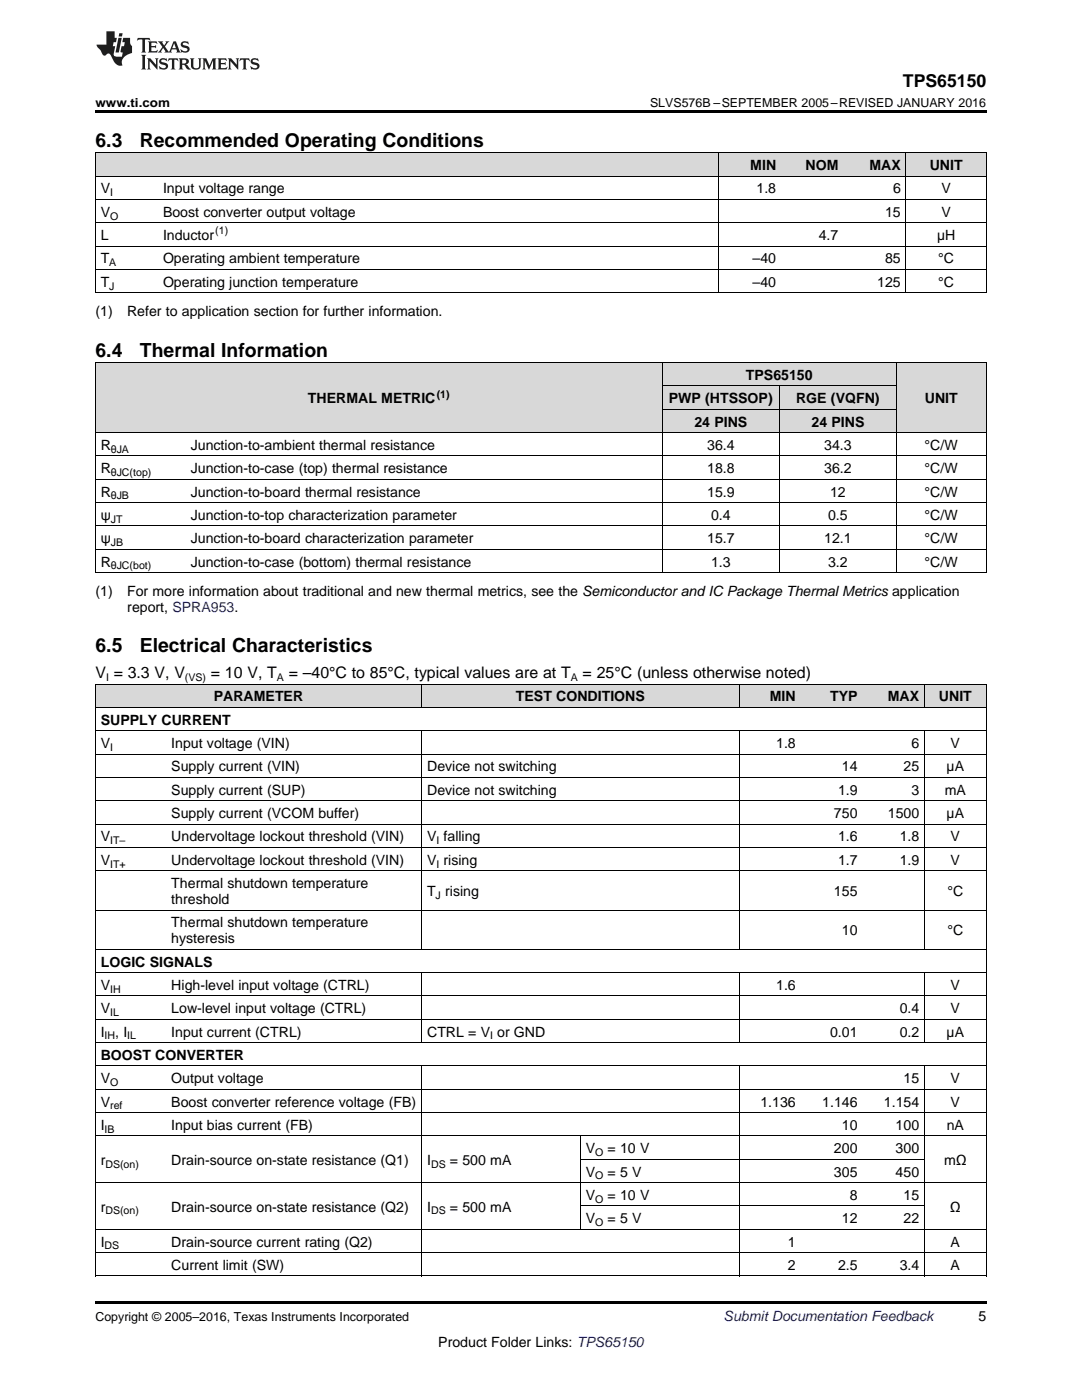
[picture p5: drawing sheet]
<svg xmlns="http://www.w3.org/2000/svg" width="216mm" height="279mm" viewBox="0 0 216 279" stroke-linecap="round" stroke-linejoin="round" font-family="sans-serif">
<defs><g id="words">
<g font-size="3.9">
<text x="19" y="29.3">6.3</text>
<text x="27.9" y="29.3">Recommended Operating Conditions</text>
<text x="19" y="71.2">6.4</text>
<text x="27.9" y="71.2">Thermal Information</text>
<text x="19" y="130.2">6.5</text>
<text x="27.9" y="130.2">Electrical Characteristics</text>
</g>
<text font-size="3.5" x="180.2" y="17.3">TPS65150</text>
<g font-size="3.2">
<text x="19" y="135.3">V = 3.3 V, V</text>
<text x="42.1" y="135.3">= 10 V, T</text>
<text x="57.6" y="135.3">= –40°C to 85°C, typical values are at T</text>
<text x="116.3" y="135.3">= 25°C (unless otherwise noted)</text>
</g>
<g font-size="2.8">
<text x="149.7" y="33.9">MIN</text>
<text x="160.7" y="33.9">NOM</text>
<text x="173.5" y="33.9">MAX</text>
<text x="185.5" y="33.9">UNIT</text>
<text x="20.1" y="38.6">V</text>
<text x="32.5" y="38.6">Input voltage range</text>
<text x="151" y="38.6">1.8</text>
<text x="178.2" y="38.6">6</text>
<text x="187.9" y="38.6">V</text>
<text x="20.1" y="43.3">V</text>
<text x="20.1" y="47.9">L</text>
<text x="32.5" y="43.3">Boost converter output voltage</text>
<text x="32.5" y="47.9">Inductor</text>
<text x="163.4" y="47.9">4.7</text>
<text x="176.6" y="43.3">15</text>
<text x="187" y="47.9">µH</text>
<text x="187.9" y="43.3">V</text>
<text x="20.1" y="52.6">T</text>
<text x="32.5" y="52.6">Operating ambient temperature</text>
<text x="150.2" y="52.6">–40</text>
<text x="176.6" y="52.6">85</text>
<text x="187.2" y="52.6">°C</text>
<text x="20.1" y="57.2">T</text>
<text x="32.5" y="57.2">Operating junction temperature</text>
<text x="150.2" y="57.2">–40</text>
<text x="175" y="57.2">125</text>
<text x="187.2" y="57.2">°C</text>
<text x="19" y="63.1">(1)</text>
<text x="25.4" y="63.1">Refer to application section for further information.</text>
<text x="148.8" y="75.8">TPS65150</text>
<text x="61.5" y="80.5">THERMAL METRIC</text>
<text x="133.5" y="80.5">PWP (HTSSOP)</text>
<text x="158.9" y="80.5">RGE (VQFN)</text>
<text x="184.5" y="80.5">UNIT</text>
<text x="20.1" y="89.8">R</text>
<text x="38.1" y="89.8">Junction-to-ambient thermal resistance</text>
<text x="138.6" y="85.1">24 PINS</text>
<text x="141.1" y="89.8">36.4</text>
<text x="161.9" y="85.1">24 PINS</text>
<text x="164.5" y="89.8">34.3</text>
<text x="184.5" y="89.8">°C/W</text>
<text x="20.1" y="94.4">R</text>
<text x="38.1" y="94.4">Junction-to-case (top) thermal resistance</text>
<text x="141.1" y="94.4">18.8</text>
<text x="164.5" y="94.4">36.2</text>
<text x="184.5" y="94.4">°C/W</text>
<text x="20.1" y="99.1">R</text>
<text x="38.1" y="99.1">Junction-to-board thermal resistance</text>
<text x="141.1" y="99.1">15.9</text>
<text x="165.6" y="99.1">12</text>
<text x="184.5" y="99.1">°C/W</text>
<text x="20.1" y="103.8">ψ</text>
<text x="38.1" y="103.8">Junction-to-top characterization parameter</text>
<text x="141.9" y="103.8">0.4</text>
<text x="165.2" y="103.8">0.5</text>
<text x="184.5" y="103.8">°C/W</text>
<text x="20.1" y="108.4">ψ</text>
<text x="20.1" y="113.1">R</text>
<text x="38.1" y="108.4">Junction-to-board characterization parameter</text>
<text x="38.1" y="113.1">Junction-to-case (bottom) thermal resistance</text>
<text x="141.1" y="108.4">15.7</text>
<text x="141.9" y="113.1">1.3</text>
<text x="164.5" y="108.4">12.1</text>
<text x="165.2" y="113.1">3.2</text>
<text x="184.5" y="108.4">°C/W</text>
<text x="184.5" y="113.1">°C/W</text>
<text x="19" y="118.9">(1)</text>
<text x="25.4" y="118.9">For more information about traditional and new thermal metrics, see the Semiconductor and IC Package Thermal Metrics application</text>
<text x="25.4" y="122.1">report, SPRA953.</text>
<text x="42.7" y="140">PARAMETER</text>
<text x="102.9" y="140">TEST CONDITIONS</text>
<text x="153.6" y="140">MIN</text>
<text x="165.6" y="140">TYP</text>
<text x="177.2" y="140">MAX</text>
<text x="187.4" y="140">UNIT</text>
<text x="20.1" y="144.6">SUPPLY CURRENT</text>
<text x="20.1" y="149.3">V</text>
<text x="34.2" y="149.3">Input voltage (VIN)</text>
<text x="154.9" y="149.3">1.8</text>
<text x="181.9" y="149.3">6</text>
<text x="189.7" y="149.3">V</text>
<text x="34.2" y="154">Supply current (VIN)</text>
<text x="85.2" y="154">Device not switching</text>
<text x="168" y="154">14</text>
<text x="180.3" y="154">25</text>
<text x="188.9" y="154">µA</text>
<text x="34.2" y="158.6">Supply current (SUP)</text>
<text x="85.2" y="158.6">Device not switching</text>
<text x="167.2" y="158.6">1.9</text>
<text x="181.9" y="158.6">3</text>
<text x="188.5" y="158.6">mA</text>
<text x="20.1" y="167.9">V</text>
<text x="34.2" y="163.3">Supply current (VCOM buffer)</text>
<text x="34.2" y="167.9">Undervoltage lockout threshold (VIN)</text>
<text x="85.2" y="167.9">V falling</text>
<text x="166.4" y="163.3">750</text>
<text x="167.2" y="167.9">1.6</text>
<text x="177.2" y="163.3">1500</text>
<text x="179.5" y="167.9">1.8</text>
<text x="188.9" y="163.3">µA</text>
<text x="189.7" y="167.9">V</text>
<text x="20.1" y="172.6">V</text>
<text x="34.2" y="172.6">Undervoltage lockout threshold (VIN)</text>
<text x="85.2" y="172.6">V rising</text>
<text x="167.2" y="172.6">1.7</text>
<text x="179.5" y="172.6">1.9</text>
<text x="189.7" y="172.6">V</text>
<text x="34.2" y="177.2">Thermal shutdown temperature</text>
<text x="85.2" y="178.8">T rising</text>
<text x="166.4" y="178.8">155</text>
<text x="189.1" y="178.8">°C</text>
<text x="34.2" y="180.4">threshold</text>
<text x="34.2" y="185.1">Thermal shutdown temperature</text>
<text x="34.2" y="188.2">hysteresis</text>
<text x="168" y="186.7">10</text>
<text x="189.1" y="186.7">°C</text>
<text x="20.1" y="192.9">LOGIC SIGNALS</text>
<text x="20.1" y="197.6">V</text>
<text x="34.2" y="197.6">High-level input voltage (CTRL)</text>
<text x="154.9" y="197.6">1.6</text>
<text x="189.7" y="197.6">V</text>
<text x="20.1" y="202.2">V</text>
<text x="34.2" y="202.2">Low-level input voltage (CTRL)</text>
<text x="179.5" y="202.2">0.4</text>
<text x="189.7" y="202.2">V</text>
<text x="20.1" y="206.9">I</text>
<text x="23" y="206.9">, I</text>
<text x="34.2" y="206.9">Input current (CTRL)</text>
<text x="85.2" y="206.9">CTRL = V or GND</text>
<text x="165.6" y="206.9">0.01</text>
<text x="179.5" y="206.9">0.2</text>
<text x="188.9" y="206.9">µA</text>
<text x="20.1" y="211.5">BOOST CONVERTER</text>
<text x="20.1" y="216.2">V</text>
<text x="20.1" y="220.8">V</text>
<text x="34.2" y="216.2">Output voltage</text>
<text x="34.2" y="220.8">Boost converter reference voltage (FB)</text>
<text x="151.7" y="220.8">1.136</text>
<text x="164.1" y="220.8">1.146</text>
<text x="176.4" y="220.8">1.154</text>
<text x="180.3" y="216.2">15</text>
<text x="189.7" y="216.2">V</text>
<text x="189.7" y="220.8">V</text>
<text x="20.1" y="225.5">I</text>
<text x="34.2" y="225.5">Input bias current (FB)</text>
<text x="168" y="225.5">10</text>
<text x="178.7" y="225.5">100</text>
<text x="188.9" y="225.5">nA</text>
<text x="20.1" y="232.5">r</text>
<text x="34.2" y="232.5">Drain-source on-state resistance (Q1)</text>
<text x="85.2" y="232.5">I</text>
<text x="89.8" y="232.5">= 500 mA</text>
<text x="116.9" y="230.2">V</text>
<text x="121.2" y="230.2">= 10 V</text>
<text x="166.4" y="230.2">200</text>
<text x="178.7" y="230.2">300</text>
<text x="188.4" y="232.5">mΩ</text>
<text x="116.9" y="234.8">V</text>
<text x="116.9" y="239.5">V</text>
<text x="121.2" y="234.8">= 5 V</text>
<text x="121.2" y="239.5">= 10 V</text>
<text x="166.4" y="234.8">305</text>
<text x="169.5" y="239.5">8</text>
<text x="178.7" y="234.8">450</text>
<text x="180.3" y="239.5">15</text>
<text x="20.1" y="241.8">r</text>
<text x="34.2" y="241.8">Drain-source on-state resistance (Q2)</text>
<text x="85.2" y="241.8">I</text>
<text x="89.8" y="241.8">= 500 mA</text>
<text x="116.9" y="244.1">V</text>
<text x="121.2" y="244.1">= 5 V</text>
<text x="168" y="244.1">12</text>
<text x="180.3" y="244.1">22</text>
<text x="189.5" y="241.8">Ω</text>
<text x="20.1" y="248.8">I</text>
<text x="34.2" y="248.8">Drain-source current rating (Q2)</text>
<text x="157.2" y="248.8">1</text>
<text x="189.7" y="248.8">A</text>
<text x="34.2" y="253.4">Current limit (SW)</text>
<text x="157.2" y="253.4">2</text>
<text x="167.2" y="253.4">2.5</text>
<text x="179.5" y="253.4">3.4</text>
<text x="189.7" y="253.4">A</text>
<text x="195.3" y="263.6">5</text>
<text x="87.5" y="268.9">Product Folder Links: TPS65150</text>
</g>
<text font-size="2.8" fill="#0000c8" x="144.4" y="263.6">Submit Documentation Feedback</text>
<g font-size="2.5">
<text x="19" y="21.4">www.ti.com</text>
<text x="129.7" y="21.4">SLVS576B –SEPTEMBER 2005–REVISED JANUARY 2016</text>
<text x="19" y="263.6">Copyright © 2005–2016, Texas Instruments Incorporated</text>
</g>
<g font-size="2.1">
<text x="22" y="39.2">I</text>
<text x="22" y="43.8">O</text>
<text x="43" y="46.8">(1)</text>
<text x="21.8" y="53.1">A</text>
<text x="21.8" y="57.8">J</text>
<text x="87.1" y="79.3">(1)</text>
<text x="22.1" y="90.3">θJA</text>
<text x="22.1" y="95">θJC(top)</text>
<text x="22.1" y="99.7">θJB</text>
<text x="22.1" y="104.3">JT</text>
<text x="22.1" y="109">JB</text>
<text x="22.1" y="113.6">θJC(bot)</text>
<text x="21.2" y="136">I</text>
<text x="36.9" y="136">(VS)</text>
<text x="55.3" y="136">A</text>
<text x="113.9" y="136">A</text>
<text x="22" y="149.9">I</text>
<text x="22" y="168.5">IT–</text>
<text x="22" y="173.1">IT+</text>
<text x="87.1" y="168.5">I</text>
<text x="87.1" y="173.1">I</text>
<text x="86.9" y="179.4">J</text>
<text x="22" y="198.1">IH</text>
<text x="22" y="202.8">IL</text>
<text x="20.9" y="207.4">IH</text>
<text x="25.4" y="207.4">IL</text>
<text x="97.8" y="207.4">I</text>
<text x="22" y="216.7">O</text>
<text x="22" y="221.4">ref</text>
<text x="20.9" y="226.1">IB</text>
<text x="21" y="233">DS(on)</text>
<text x="86" y="233">DS</text>
<text x="118.8" y="230.7">O</text>
<text x="118.8" y="235.4">O</text>
<text x="21" y="242.4">DS(on)</text>
<text x="86" y="242.4">DS</text>
<text x="118.8" y="240">O</text>
<text x="118.8" y="244.7">O</text>
<text x="20.9" y="249.3">DS</text>
</g>
</g></defs>
<g fill="#d8d8d8">
<path d="M19 136.6h14.1v4.7h-14.1z"/>
<path d="M33.1 136.6h51.1v4.7h-51.1z"/>
<path d="M84.2 136.6h31.7v4.7h-31.7z"/>
<path d="M115.9 136.6h31.6v4.7h-31.6z"/>
<path d="M147.5 136.6h12.4v4.7h-12.4z"/>
<path d="M159.9 136.6h12.3v4.7h-12.3z"/>
<path d="M172.2 136.6h12.3v4.7h-12.3z"/>
<path d="M184.5 136.6h12.3v4.7h-12.3z"/>
<path d="M19 72.4h18v14h-18z"/>
<path d="M37 72.4h95.2v14h-95.2z"/>
<path d="M132.2 81.7h23.3v4.7h-23.3z"/>
<path d="M155.5 81.7h23.4v4.7h-23.4z"/>
<path d="M178.9 72.4h17.9v14h-17.9z"/>
<path d="M132.2 77.1h23.3v4.6h-23.3z"/>
<path d="M155.5 77.1h23.4v4.6h-23.4z"/>
<path d="M132.2 72.4h23.3v4.7h-23.3z"/>
<path d="M155.5 72.4h23.4v4.7h-23.4z"/>
<path d="M19 30.6h12.5v4.6h-12.5z"/>
<path d="M31.5 30.6h112v4.6h-112z"/>
<path d="M143.5 30.6h12.4v4.6h-12.4z"/>
<path d="M155.9 30.6h12.5v4.6h-12.5z"/>
<path d="M168.4 30.6h12.4v4.6h-12.4z"/>
<path d="M180.8 30.6h16v4.6h-16z"/>
</g>
<g fill="#000">
<path d="M19 22h177.8v.5h-177.8zM19 58.5h.2zM143.4 58.5h.1zM155.8 58.5h.1zM168.3 58.5h.1zM180.7 58.5h.1zM196.7 58.5h.1zM19 114.3h.2zM132.1 114.3h.1zM155.4 114.3h.1zM178.8 114.3h.1zM196.7 114.3h.1z"/>
<path d="M19 259.7h177.8v.5h-177.8z"/>
</g>
<g fill="none" stroke="#000" stroke-width=".2">
<path d="M19 39.8h177.8M19 35.2h177.8M19 30.5h177.8M19.1 30.5v28M143.5 30.5v28M180.8 30.5v28M196.8 30.5v28M19 58.4h177.8M19 53.8h177.8M19 49.1h177.8M19 44.5h177.8M19 72.4h177.8"/>
<path d="M19.1 72.4v41.9M132.1 72.4v41.9M132.2 77h46.7M155.5 77v37.3M178.8 72.4v41.9M196.8 72.4v41.9M19 95.7h177.8M19 91h177.8M19 86.3h177.8M132.2 81.7h46.7M19 114.3h177.8M19 109.6h177.8"/>
<path d="M19 105h177.8M19 100.3h177.8M19 136.5h177.8M19.1 136.6v118.1M84.1 136.6v4.7M147.5 136.6v4.7M184.4 136.6v4.7M196.8 136.6v118.1M19 159.8h177.8M19 155.2h177.8M19 150.5h177.8M19 145.9h177.8"/>
<path d="M19 141.2h177.8M84.1 145.9v43.6M147.5 145.9v43.6M184.4 145.9v43.6M19 173.8h177.8M19 169.1h177.8M19 164.5h177.8M19 198.8h177.8M19 194.1h177.8M19 189.5h177.8M19 181.6h177.8M84.1 194.1v14"/>
<path d="M147.5 194.1v14M184.4 194.1v14M19 217.4h177.8M19 212.7h177.8M19 208.1h177.8M19 203.4h177.8M84.1 212.8v41.9M147.5 212.8v41.9M184.4 212.8v41.9M19 236h177.8M19 226.7h177.8M19 222.1h177.8"/>
<path d="M115.8 226.7v18.7M115.9 231.4h68.6M19 254.7h177.8M19 250h177.8M19 245.3h177.8M115.9 240.7h68.6"/>
</g>
<g fill="#231f20">
<path d="M27.5 7.6l-.1 .5 .4-.2h.6v.1v2.1l-.2 .4h1l-.3-.4v-2.1l.1-.1h.5l.5 .2-.2-.5zM29.5 8.3l.2 .3v1.5l-.2 .4h1.8l.2-.6a1.04 1.04 0 0 1-1.3 .2v-.7h.6l.3 .2v-.6l-.3 .2h-.6v-.6l.8-.1 .4 .3-.2-.5zM31.5 8.3l.9 1.1-.9 1.1h.8l-.2-.2 .5-.7 .4 .7-.2 .2h1.5l-.1-.2 .1-.4h.9l.1 .4-.2 .2h1l-.3-.3-.7-1.9h-.5l-.9 2-.8-1 .9-1h-.8l.1 .3-.3 .5-.4-.6 .2-.2zM34.7 8.6l.4 1h-.7zM36.3 8.4a.63 .63 0 0 0-.2 .7 .63 .63 0 0 0 .6 .4l.6 .2 .1 .2a.75 .75 0 0 1-.7 .4 .75 .75 0 0 1-.6-.5l.1 .7 .1-.1a1.11 1.11 0 0 0 1.5-.6 1.13 1.13 0 0 0-1.2-.8l-.1-.4a1.04 1.04 0 0 1 1.2 .2l-.2-.5-.1 .1-.5-.2zM28.2 10.9l.2 .4v2.2l-.2 .4h1l-.3-.4v-2.2l.3-.4zM29.3 11.6l.3 .4v1.5l-.3 .4h.8l-.2-.4v-1.3l1.5 1.7v-1.9l.2-.4h-.7l.2 .4v.9l-1.1-1.3zM32 11.8a.62 .62 0 0 0-.2 .7 .62 .62 0 0 0 .6 .4l.6 .1 .1 .3a.76 .76 0 0 1-.7 .3 .76 .76 0 0 1-.6-.4l.1 .7 .1-.1a1.11 1.11 0 0 0 1.5-.6 1.13 1.13 0 0 0-1.2-.8l-.1-.4a1.04 1.04 0 0 1 1.2 .2l-.2-.6-.1 .1-.5-.1zM33.7 11.6l-.2 .6a.61 .61 0 0 1 .8-.3v1.6l-.2 .4h.9l-.2-.4v-1.6a.63 .63 0 0 1 .8 .3l-.2-.6zM35.6 11.6l.3 .4v1.5l-.3 .4h1l-.2-.2v-.8l.5 .2a.76 .76 0 0 0 1.2 .7l-1-1a.58 .58 0 0 0 .6-.5 .58 .58 0 0 0-.5-.6zM36.4 11.9h.1a.45 .45 0 0 1 .5 .1 .45 .45 0 0 1 .1 .5l-.7 .2zM37.9 11.6l.2 .2a2.17 2.17 0 0 0 .3 1.9 .99 .99 0 0 0 1.6-.6v-1.1l.2-.4h-.7l.2 .2a1.92 1.92 0 0 1-.2 1.8 .6 .6 0 0 1-.9-.5v-1.1l.2-.4zM40.4 11.6l.2 .4v1.5l-.2 .4h.7l-.2-.4v-1.4l.8 1.8 .8-1.8v1.4l-.2 .4h.9l-.2-.4v-1.5l.2-.4h-.8l-.6 1.5-.6-1.5zM43.4 11.6l.2 .4v1.5l-.2 .4h1.8l.2-.6a1.04 1.04 0 0 1-1.3 .1v-.6h.5l.4 .2v-.6l-.4 .2h-.5v-.7h.8l.3 .3-.1-.6zM45.5 11.6l.2 .4v1.5l-.2 .4h.7l-.2-.4v-1.3l1.5 1.7v-1.9l.2-.4h-.7l.2 .4v.9l-1.1-1.3zM47.9 11.6l-.1 .6a.61 .61 0 0 1 .8-.3v1.6l-.3 .4h1l-.3-.4 .1-1.6a.63 .63 0 0 1 .7 .3l-.1-.6zM50.2 11.8a.62 .62 0 0 0-.2 .7 .62 .62 0 0 0 .6 .4l.6 .1 .2 .3a.76 .76 0 0 1-.8 .3 .76 .76 0 0 1-.6-.4l.1 .7 .2-.1a1.11 1.11 0 0 0 1.5-.6 1.13 1.13 0 0 0-1.3-.8l-.1-.4a1.04 1.04 0 0 1 1.2 .2l-.1-.6-.2 .1-.5-.1z"/>
<path d="M21.2 6.3v2.6h-1.9l.1 .4 .7 .9a.91 .91 0 0 0 1 .8 .56 .56 0 0 1 .5-.3 .56 .56 0 0 1 .5 .3l.4 .8a1.53 1.53 0 0 0 1.9 1.2 1.54 1.54 0 0 1 1-2.1l.9-.3v-1.4a1.52 1.52 0 0 1-.3-1.6h-1.4l-.2 .8h.5l-.2 .8h-.4l-.2 1v.2l.4 .1-.2 .8a1.93 1.93 0 0 1-1.6-.3l.3-1.8h-.5l.2-.8h.4l.2-.8h-.4v-1.3zM23.6 7.6l-.6 2.9h.7l.6-2.9zM23.8 6.6l-.1 .7h.6l.2-.7z"/>
</g>
<use href="#words"/>
</svg>
